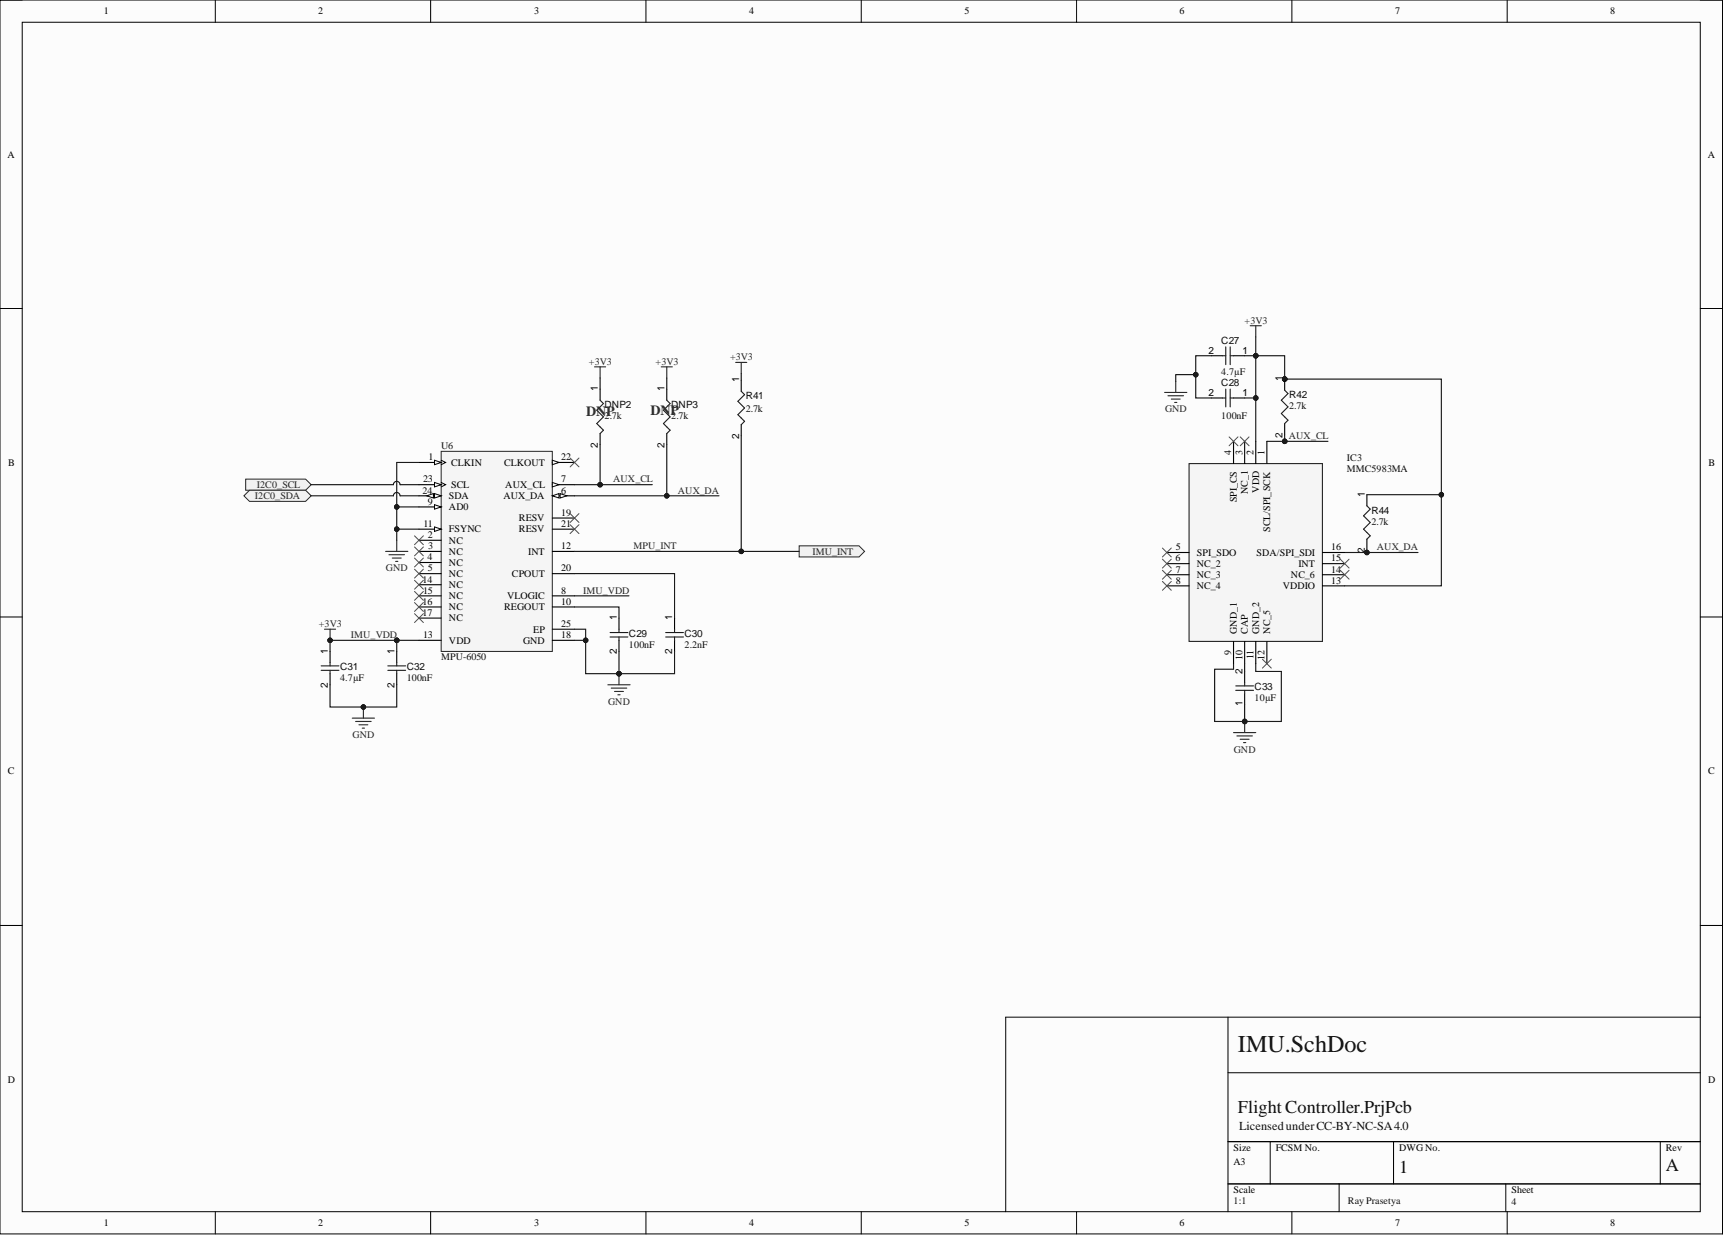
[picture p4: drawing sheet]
<svg xmlns="http://www.w3.org/2000/svg" width="393mm" height="282mm" viewBox="0 0 393 282" stroke-linecap="round" stroke-linejoin="round" font-family="sans-serif">
<defs><g id="words">
<text font-size="5.5" fill="#0e0e0e" x="282.3" y="239.9">IMU.SchDoc</text>
<g font-size="4.1" fill="#0e0e0e">
<text x="282.3" y="253.8">Flight Controller.PrjPcb</text>
<text x="319" y="267.5">1</text>
<text x="379.9" y="267">A</text>
</g>
<g font-size="3.2" fill="#2e2e2e">
<text x="133.6" y="94.9">DNP</text>
<text x="148.3" y="94.6">DNP</text>
</g>
<text font-size="2.8" fill="#0e0e0e" x="282.5" y="257.7">LicensedunderCC-BY-NC-SA4.0</text>
<g font-size="2.3">
<text x="23.7" y="3.3">1</text>
<text x="72.6" y="3.3">2</text>
<text x="121.8" y="3.3">3</text>
<text x="170.8" y="3.3">4</text>
<text x="220" y="3.3">5</text>
<text x="268.9" y="3.3">6</text>
<text x="318.1" y="3.3">7</text>
<text x="367.2" y="3.3">8</text>
<text x="1.7" y="35.9">A</text>
<text x="389.4" y="35.9">A</text>
<text x="275.5" y="80.6">2</text>
<text x="283.3" y="80.6">1</text>
<text x="136.3" y="89.2" transform="rotate(-90 136.3 89.2)">1</text>
<text x="151.5" y="89.2" transform="rotate(-90 151.5 89.2)">1</text>
<text x="168.5" y="87.2" transform="rotate(-90 168.5 87.2)">1</text>
<text x="292.4" y="87" transform="rotate(-90 292.4 87)">1</text>
<text x="275.5" y="90.3">2</text>
<text x="283.3" y="90.3">1</text>
<text x="168.5" y="100.1" transform="rotate(-90 168.5 100.1)">2</text>
<text x="292.4" y="99.8" transform="rotate(-90 292.4 99.8)">2</text>
<text x="1.9" y="106.3">B</text>
<text x="97.7" y="105">1</text>
<text x="102.9" y="106.2">CLKIN</text>
<text x="115" y="106.2">CLKOUT</text>
<text x="128" y="105">22</text>
<text x="136.3" y="102.1" transform="rotate(-90 136.3 102.1)">2</text>
<text x="151.5" y="102.1" transform="rotate(-90 151.5 102.1)">2</text>
<text x="280.8" y="103.7" transform="rotate(-90 280.8 103.7)">4</text>
<text x="283.3" y="103.7" transform="rotate(-90 283.3 103.7)">3</text>
<text x="285.8" y="103.7" transform="rotate(-90 285.8 103.7)">2</text>
<text x="288.4" y="103.7" transform="rotate(-90 288.4 103.7)">1</text>
<text x="389.6" y="106.3">B</text>
<text x="96.4" y="112.6">24</text>
<text x="96.5" y="110">23</text>
<text x="102.4" y="113.8">SDA</text>
<text x="102.9" y="111.3">SCL</text>
<text x="114.8" y="113.8">AUX_DA</text>
<text x="115.2" y="111.3">AUX_CL</text>
<text x="128" y="112.6">6</text>
<text x="128" y="110">7</text>
<text x="284.6" y="112.6" transform="rotate(-90 284.6 112.6)">NC_1</text>
<text x="287.1" y="112.4" transform="rotate(-90 287.1 112.4)">VDD</text>
<text x="311.2" y="113.3" transform="rotate(-90 311.2 113.3)">1</text>
<text x="97.6" y="115.1">9</text>
<text x="102.4" y="116.4">AD0</text>
<text x="118.3" y="118.9">RESV</text>
<text x="128" y="117.6">19</text>
<text x="282" y="114.6" transform="rotate(-90 282 114.6)">SPI_CS</text>
<text x="96.5" y="120.2">11</text>
<text x="97.6" y="122.7">2</text>
<text x="97.6" y="125.2">3</text>
<text x="102.4" y="124">NC</text>
<text x="102.4" y="121.4">FSYNC</text>
<text x="118.3" y="121.4">RESV</text>
<text x="128" y="125.2">12</text>
<text x="128" y="120.2">21</text>
<text x="268.1" y="125.5">5</text>
<text x="289.6" y="121.3" transform="rotate(-90 289.6 121.3)">SCL/SPI_SCK</text>
<text x="303.6" y="125.5">16</text>
<text x="97.5" y="127.8">4</text>
<text x="97.6" y="130.3">5</text>
<text x="102.4" y="126.5">NC</text>
<text x="102.4" y="129">NC</text>
<text x="102.4" y="131.6">NC</text>
<text x="116.7" y="131.6">CPOUT</text>
<text x="120.5" y="126.5">INT</text>
<text x="128" y="130.3">20</text>
<text x="268" y="128">6</text>
<text x="268.1" y="130.6">7</text>
<text x="272.9" y="126.8">SPI_SDO</text>
<text x="272.9" y="129.3">NC_2</text>
<text x="272.9" y="131.8">NC_3</text>
<text x="286.5" y="126.8">SDA/SPI_SDI</text>
<text x="294.4" y="131.8">NC_6</text>
<text x="296.1" y="129.3">INT</text>
<text x="303.6" y="130.6">14</text>
<text x="303.6" y="128">15</text>
<text x="311.2" y="126.2" transform="rotate(-90 311.2 126.2)">2</text>
<text x="96.4" y="132.8">14</text>
<text x="96.4" y="137.9">16</text>
<text x="96.5" y="135.4">15</text>
<text x="102.4" y="134.1">NC</text>
<text x="102.4" y="136.6">NC</text>
<text x="115.6" y="136.6">VLOGIC</text>
<text x="128" y="135.4">8</text>
<text x="128" y="137.9">10</text>
<text x="268.1" y="133.1">8</text>
<text x="272.9" y="134.4">NC_4</text>
<text x="292.5" y="134.4">VDDIO</text>
<text x="303.6" y="133.1">13</text>
<text x="96.4" y="140.4">17</text>
<text x="102.4" y="139.2">NC</text>
<text x="102.4" y="141.7">NC</text>
<text x="115" y="139.2">REGOUT</text>
<text x="128" y="143">25</text>
<text x="140.6" y="141.5" transform="rotate(-90 140.6 141.5)">1</text>
<text x="153.3" y="141.5" transform="rotate(-90 153.3 141.5)">1</text>
<text x="74.8" y="149.1" transform="rotate(-90 74.8 149.1)">1</text>
<text x="90" y="149.1" transform="rotate(-90 90 149.1)">1</text>
<text x="96.5" y="145.5">13</text>
<text x="102.4" y="146.8">VDD</text>
<text x="119.3" y="146.8">GND</text>
<text x="121.5" y="144.3">EP</text>
<text x="128" y="145.5">18</text>
<text x="140.6" y="149.2" transform="rotate(-90 140.6 149.2)">2</text>
<text x="153.3" y="149.2" transform="rotate(-90 153.3 149.2)">2</text>
<text x="280.8" y="149.3" transform="rotate(-90 280.8 149.3)">9</text>
<text x="282" y="144.5" transform="rotate(-90 282 144.5)">GND_1</text>
<text x="284.6" y="144.5" transform="rotate(-90 284.6 144.5)">CAP</text>
<text x="287.1" y="144.5" transform="rotate(-90 287.1 144.5)">GND_2</text>
<text x="289.6" y="144.5" transform="rotate(-90 289.6 144.5)">NC_5</text>
<text x="283.3" y="153.6" transform="rotate(-90 283.3 153.6)">2</text>
<text x="283.3" y="150.5" transform="rotate(-90 283.3 150.5)">10</text>
<text x="285.8" y="150.3" transform="rotate(-90 285.8 150.3)">11</text>
<text x="288.4" y="150.5" transform="rotate(-90 288.4 150.5)">12</text>
<text x="74.8" y="156.8" transform="rotate(-90 74.8 156.8)">2</text>
<text x="90" y="156.8" transform="rotate(-90 90 156.8)">2</text>
<text x="283.3" y="161.1" transform="rotate(-90 283.3 161.1)">1</text>
<text x="1.8" y="176.6">C</text>
<text x="389.5" y="176.6">C</text>
<text x="1.8" y="247">D</text>
<text x="389.5" y="247">D</text>
<text x="281.3" y="262.4">Size</text>
<text x="290.9" y="262.4">FCSM No.</text>
<text x="319" y="262.4">DWGNo.</text>
<text x="379.9" y="262.4">Rev</text>
<text x="281.3" y="265.7">A3</text>
<text x="281.3" y="272">Scale</text>
<text x="344.6" y="272">Sheet</text>
<text x="23.7" y="279.6">1</text>
<text x="72.6" y="279.6">2</text>
<text x="121.8" y="279.6">3</text>
<text x="170.8" y="279.6">4</text>
<text x="220" y="279.6">5</text>
<text x="268.9" y="279.6">6</text>
<text x="318.1" y="279.6">7</text>
<text x="367.2" y="279.6">8</text>
</g>
<g font-size="2.3" fill="#262626">
<text x="283.8" y="73.8">+3V3</text>
<text x="134.3" y="83.2">+3V3</text>
<text x="149.5" y="83.2">+3V3</text>
<text x="166.5" y="82.1">+3V3</text>
<text x="265.7" y="94.1">GND</text>
<text x="293.9" y="100.1">AUX_CL</text>
<text x="58.1" y="113.8">I2C0_SDA</text>
<text x="58.5" y="111.3">I2C0_SCL</text>
<text x="139.8" y="110">AUX_CL</text>
<text x="154.6" y="112.6">AUX_DA</text>
<text x="144.4" y="125.2">MPU_INT</text>
<text x="314" y="125.5">AUX_DA</text>
<text x="88" y="130.3">GND</text>
<text x="185.2" y="126.5">IMU_INT</text>
<text x="133" y="135.4">IMU_VDD</text>
<text x="72.7" y="143">+3V3</text>
<text x="80" y="145.5">IMU_VDD</text>
<text x="138.7" y="160.7">GND</text>
<text x="80.4" y="168.3">GND</text>
<text x="281.4" y="171.6">GND</text>
</g>
<g font-size="2.3" fill="#0e0e0e">
<text x="278.5" y="78.3">C27</text>
<text x="278.5" y="88">C28</text>
<text x="278.5" y="85.4">4.7µF</text>
<text x="137.9" y="95.6">2.7k</text>
<text x="137.9" y="93">DNP2</text>
<text x="153.1" y="95.6">2.7k</text>
<text x="153.1" y="93">DNP3</text>
<text x="170" y="94.1">2.7k</text>
<text x="170" y="91">R41</text>
<text x="278.5" y="95.6">100nF</text>
<text x="293.9" y="93.3">2.7k</text>
<text x="293.9" y="90.8">R42</text>
<text x="100.6" y="102.4">U6</text>
<text x="307.1" y="105.2">IC3</text>
<text x="307.1" y="107.7">MMC5983MA</text>
<text x="312.7" y="119.7">2.7k</text>
<text x="312.7" y="117.1">R44</text>
<text x="143.4" y="147.8">100nF</text>
<text x="143.4" y="145.3">C29</text>
<text x="156.1" y="147.8">2.2nF</text>
<text x="156.1" y="145.3">C30</text>
<text x="77.5" y="155.4">4.7µF</text>
<text x="77.5" y="152.9">C31</text>
<text x="92.7" y="155.4">100nF</text>
<text x="92.7" y="152.9">C32</text>
<text x="100.6" y="150.6">MPU-6050</text>
<text x="286.1" y="160">10µF</text>
<text x="286.1" y="157.4">C33</text>
<text x="281.3" y="274.5">1:1</text>
<text x="307.4" y="274.5">Ray Prasetya</text>
<text x="344.6" y="274.8">4</text>
</g>
</g></defs>
<path d="M0 0h392.8v281.4h-392.8z" fill-rule="evenodd" fill="#fcfcfc"/>
<path d="M0 0h392.8v281.4h-392.8z" fill="none" stroke="#000" stroke-width=".23"/>
<path d="M5.1 5.1h382.6v271.2h-382.6z" fill-rule="evenodd" fill="#fcfcfc"/>
<g fill="none" stroke="#000" stroke-width=".23">
<path d="M0 0h5.1M5.1 5.1h382.6v271.2h-382.6zM49.1 0v5.1M98.2 0v5.1M147.3 0v5.1M196.4 0v5.1M245.5 0v5.1M294.6 0v5.1M343.7 0v5.1M387.7 0h5.1v5.1M0 70.4h5.1M387.7 70.4h5.1"/>
<path d="M0 140.7h5.1M387.7 140.7h5.1M0 211h5.1M387.7 211h5.1M280 232v44.3M387.7 232h-158.4v44.3M280 244.6h107.7M49.1 276.3v5.1M98.2 276.3v5.1M147.3 276.3v5.1M196.4 276.3v5.1M245.5 276.3v5.1"/>
<path d="M280 260.4h107.7M280 270h107.7M289.6 260.4v9.6M294.6 276.3v5.1M305.4 270v6.3M317.8 260.4v9.6M343.4 270v6.3M343.7 276.3v5.1M378.6 260.4v9.6M392.8 276.3v5.1"/>
</g>
<path d="M100.6 102.9h25.3v45.7h-25.3z" fill-rule="evenodd" fill="#f5f5f5"/>
<path d="M100.6 102.9h25.3v45.7h-25.3z" fill="none" stroke="#262626" stroke-width=".23"/>
<path d="M95.5 105.5h5.1" fill="none" stroke="#000" stroke-width=".25"/>
<path d="M99.1 105l1.5 .5-1.5 .5z" fill="#fbfbfb"/>
<path d="M99.1 105l1.5 .5-1.5 .5zM100.6 105l1 .5-1 .5" fill="none" stroke="#000" stroke-width=".23"/>
<path d="M125.9 113.1h5.1M95.5 123.2h5.1M95.5 125.7h5.1M95.5 128.3h5.1M95.5 130.8h5.1" fill="none" stroke="#000" stroke-width=".25"/>
<path d="M125.9 113.1l1.6-.5v1z" fill="#fbfbfb"/>
<path d="M125.9 113.1l1.6-.5v1z" fill="none" stroke="#000" stroke-width=".23"/>
<path d="M127.7 112.6l1.5 .5-1.5 .5z" fill="#fbfbfb"/>
<path d="M127.7 112.6l1.5 .5-1.5 .5z" fill="none" stroke="#000" stroke-width=".23"/>
<path d="M125.9 110.5h5.1" fill="none" stroke="#000" stroke-width=".25"/>
<path d="M125.9 110l1.6 .5-1.6 .5z" fill="#fbfbfb"/>
<path d="M125.9 110l1.6 .5-1.6 .5z" fill="none" stroke="#000" stroke-width=".23"/>
<path d="M95.5 115.6h5.1M125.9 135.9h5.1" fill="none" stroke="#000" stroke-width=".25"/>
<path d="M99.1 115.1l1.5 .5-1.5 .5z" fill="#fbfbfb"/>
<path d="M99.1 115.1l1.5 .5-1.5 .5z" fill="none" stroke="#000" stroke-width=".23"/>
<path d="M95.5 120.7h5.1M125.9 138.4h5.1" fill="none" stroke="#000" stroke-width=".25"/>
<path d="M99.1 120.2l1.5 .5-1.5 .5z" fill="#fbfbfb"/>
<path d="M99.1 120.2l1.5 .5-1.5 .5z" fill="none" stroke="#000" stroke-width=".23"/>
<path d="M125.9 118.1h5.1M125.9 105.5h5.1M95.5 133.3h5.1M95.5 135.9h5.1M95.5 138.4h5.1M125.9 125.7h5.1M125.9 130.8h5.1M125.9 120.7h5.1M95.5 146h5.1M95.5 141h5.1M125.9 146h5.1" fill="none" stroke="#000" stroke-width=".25"/>
<path d="M125.9 105l1.6 .5-1.6 .5z" fill="#fbfbfb"/>
<path d="M125.9 105l1.6 .5-1.6 .5z" fill="none" stroke="#000" stroke-width=".23"/>
<path d="M95.5 110.5h5.1" fill="none" stroke="#000" stroke-width=".25"/>
<path d="M99.1 110l1.5 .5-1.5 .5z" fill="#fbfbfb"/>
<path d="M99.1 110l1.5 .5-1.5 .5zM100.6 110l1 .5-1 .5" fill="none" stroke="#000" stroke-width=".23"/>
<path d="M95.5 113.1h5.1" fill="none" stroke="#000" stroke-width=".25"/>
<path d="M99.1 112.6l1.5 .5-1.5 .5z" fill="#fbfbfb"/>
<path d="M99.1 112.6l1.5 .5-1.5 .5z" fill="none" stroke="#000" stroke-width=".23"/>
<path d="M97.3 113.1l1.5-.5v1z" fill="#fbfbfb"/>
<path d="M97.3 113.1l1.5-.5v1z" fill="none" stroke="#000" stroke-width=".23"/>
<path d="M90.5 148.6v2.5M90.5 153.6v2.6M125.9 143.5h5.1" fill="none" stroke="#000" stroke-width=".25"/>
<g fill="none" stroke="#4c4c4c" stroke-width=".23">
<path d="M130 117.1l2 2.1M130 119.7l2 2M132 117.1l-2 2.1M132 119.7l-2 2M94.5 139.9l2 2.1M94.5 137.4l2 2M94.5 134.9l2 2M94.5 132.3l2 2.1M94.5 129.8l2 2M94.5 127.3l2 2M94.5 124.7l2 2.1M94.5 122.2l2 2"/>
<path d="M96.5 139.9l-2 2.1M96.5 137.4l-2 2M96.5 134.9l-2 2M96.5 132.3l-2 2.1M96.5 129.8l-2 2M96.5 127.3l-2 2M96.5 124.7l-2 2.1M96.5 122.2l-2 2"/>
</g>
<path d="M87.9 125.7h5.1M88.7 126.5h3.5M89.5 127.3h2M90.2 128h.5M90.5 123.2v2.5M74 143.5h2.5M75.3 143.5v2.5" fill="none" stroke="#262626" stroke-width=".25"/>
<path d="M88.4 152.9h4.1M88.4 151.9h4.1M90.5 151.1v.8M90.5 152.9v.7" fill="none" stroke="#1c1c1c" stroke-width=".25"/>
<circle cx="75.3" cy="146" r=".51" fill="#0e0e0e"/>
<circle cx="75.3" cy="146" r=".51" fill="none" stroke="#0e0e0e" stroke-width=".23"/>
<path d="M80.3 163.8h5.1M81.1 164.5h3.5M81.8 165.3h2.1M82.6 166.1h.5M82.9 161.2v2.6" fill="none" stroke="#262626" stroke-width=".25"/>
<circle cx="82.9" cy="161.2" r=".51" fill="#0e0e0e"/>
<circle cx="82.9" cy="161.2" r=".51" fill="none" stroke="#0e0e0e" stroke-width=".23"/>
<circle cx="90.5" cy="146" r=".51" fill="#0e0e0e"/>
<circle cx="90.5" cy="146" r=".51" fill="none" stroke="#0e0e0e" stroke-width=".23"/>
<path d="M141.1 141v2.5M141.1 146v2.6M153.8 141v2.5M153.8 146v2.6" fill="none" stroke="#000" stroke-width=".25"/>
<path d="M139.1 145.3h4.1M139.1 144.3h4.1M141.1 143.5v.8M141.1 145.3v.7M151.8 145.3h4M151.8 144.3h4M153.8 143.5v.8M153.8 145.3v.7" fill="none" stroke="#1c1c1c" stroke-width=".25"/>
<path d="M135.6 83.7h2.5M136.8 83.7v2.5M150.8 83.7h2.5M152 83.7v2.5M138.6 156.2h5.1M139.4 156.9h3.5M140.1 157.7h2.1M140.9 158.4h.5M141.1 153.6v2.6" fill="none" stroke="#262626" stroke-width=".25"/>
<circle cx="141.1" cy="153.6" r=".51" fill="#0e0e0e"/>
<circle cx="141.1" cy="153.6" r=".51" fill="none" stroke="#0e0e0e" stroke-width=".23"/>
<path d="M167.8 82.6h2.5M169 82.6v2.6" fill="none" stroke="#262626" stroke-width=".25"/>
<path d="M56 109.3h13.7l1.3 1.2-1.3 1.3h-13.7z" fill-rule="evenodd" fill="#f0f0f0"/>
<path d="M56 109.3h13.7l1.3 1.2-1.3 1.3h-13.7z" fill="none" stroke="#262626" stroke-width=".23"/>
<path d="M56.9 111.8h12.8l1.3 1.3-1.3 1.2h-12.8l-1.3-1.2z" fill-rule="evenodd" fill="#f0f0f0"/>
<path d="M56.9 111.8h12.8l1.3 1.3-1.3 1.2h-12.8l-1.3-1.2z" fill="none" stroke="#262626" stroke-width=".23"/>
<path d="M182.2 124.5h13.7l1.2 1.2-1.2 1.3h-13.7z" fill-rule="evenodd" fill="#f0f0f0"/>
<path d="M182.2 124.5h13.7l1.2 1.2-1.2 1.3h-13.7z" fill="none" stroke="#262626" stroke-width=".23"/>
<path d="M271.1 105.7h30.5v40.6h-30.5z" fill-rule="evenodd" fill="#f5f5f5"/>
<path d="M285.1 74.3h2.5M286.3 74.3v2.5M271.1 105.7h30.5v40.6h-30.5z" fill="none" stroke="#262626" stroke-width=".25"/>
<g fill="none" stroke="#000" stroke-width=".25">
<path d="M276.2 90.8h2.5M281.3 90.8h2.5M281.3 100.6v5.1M283.8 100.6v5.1M286.3 100.6v5.1M288.9 100.6v5.1M266.1 126h5M266.1 128.5h5M266.1 131.1h5M266.1 133.6h5M301.6 126h5M301.6 128.5h5"/>
<path d="M301.6 131.1h5M301.6 133.6h5M281.3 146.3v5M283.8 146.3v5M286.3 146.3v5M288.9 146.3v5"/>
</g>
<path d="M282.8 99.6l2 2.1M284.8 99.6l-2 2.1M265.1 127.5l2 2M265.1 130.1l2 2M265.1 132.6l2 2M267.1 127.5l-2 2M267.1 130.1l-2 2M267.1 132.6l-2 2M305.6 130.1l2 2M307.6 130.1l-2 2M287.9 150.3l2 2.1M289.9 150.3l-2 2.1" fill="none" stroke="#4c4c4c" stroke-width=".23"/>
<path d="M278.7 90.8h.8M279.5 88.7v4.1M280.5 88.7v4.1M280.5 90.8h.8" fill="none" stroke="#1c1c1c" stroke-width=".25"/>
<circle cx="292.9" cy="86.5" r=".51" fill="#0e0e0e"/>
<circle cx="292.9" cy="86.5" r=".51" fill="none" stroke="#0e0e0e" stroke-width=".23"/>
<path d="M292.9 86.5v2.5M292.9 96.6v2.5" fill="none" stroke="#000" stroke-width=".25"/>
<circle cx="292.9" cy="86.5" r=".51" fill="#0e0e0e"/>
<circle cx="292.9" cy="86.5" r=".51" fill="none" stroke="#0e0e0e" stroke-width=".23"/>
<path d="M136.8 91.3l.8 .7-1.5 1.5 1.5 1.6-1.5 1.5 1.5 1.5-.8 .8M152 91.3l.8 .7-1.5 1.5 1.5 1.6-1.5 1.5 1.5 1.5-.8 .8M169 89.2l.8 .8-1.5 1.5 1.5 1.5-1.5 1.6 1.5 1.5-.8 .7M292.9 89l.8 .7-1.5 1.6 1.5 1.5-1.5 1.5 1.5 1.5-.8 .8M311.7 115.4l.7 .7-1.5 1.5 1.5 1.6-1.5 1.5 1.5 1.5-.7 .8M281.8 156.4h4M281.8 157.4h4M283.8 155.7v.7M283.8 157.4v.8" fill="none" stroke="#1c1c1c" stroke-width=".25"/>
<path d="M136.8 88.7v2.6M136.8 98.9v2.5M152 88.7v2.6M152 98.9v2.5M169 86.7v2.5M169 96.8v2.6M311.7 112.8v2.6M311.7 123v2.5M283.8 153.1v2.6M283.8 158.2v2.5" fill="none" stroke="#000" stroke-width=".25"/>
<path d="M305.6 127.5l2 2M307.6 127.5l-2 2" fill="none" stroke="#4c4c4c" stroke-width=".23"/>
<path d="M281.3 167.1h5M282 167.8h3.6M282.8 168.6h2M283.6 169.3h.5M283.8 164.5v2.6" fill="none" stroke="#262626" stroke-width=".25"/>
<circle cx="283.8" cy="164.5" r=".51" fill="#0e0e0e"/>
<circle cx="283.8" cy="164.5" r=".51" fill="none" stroke="#0e0e0e" stroke-width=".23"/>
<path d="M280.3 99.6l2 2.1M282.3 99.6l-2 2.1M265.1 125l2 2M267.1 125l-2 2" fill="none" stroke="#4c4c4c" stroke-width=".23"/>
<path d="M276.2 81.1h2.5M281.3 81.1h2.5" fill="none" stroke="#000" stroke-width=".25"/>
<path d="M279.5 79.1v4.1M280.5 79.1v4.1M278.7 81.1h.8M280.5 81.1h.8" fill="none" stroke="#1c1c1c" stroke-width=".25"/>
<path d="M265.6 89.5h5M266.3 90.3h3.6M267.1 91h2M267.8 91.8h.6M268.1 87v2.5" fill="none" stroke="#262626" stroke-width=".25"/>
<path d="M131 146h2.5" fill="none" stroke="#0e0e0e" stroke-width=".25"/>
<circle cx="133.5" cy="146" r=".51" fill="#0e0e0e"/>
<circle cx="133.5" cy="146" r=".51" fill="none" stroke="#0e0e0e" stroke-width=".23"/>
<path d="M95.5 146h-20.2v2.6" fill="none" stroke="#0e0e0e" stroke-width=".25"/>
<circle cx="90.5" cy="146" r=".51" fill="#0e0e0e"/>
<circle cx="90.5" cy="146" r=".51" fill="none" stroke="#0e0e0e" stroke-width=".23"/>
<circle cx="75.3" cy="146" r=".51" fill="#0e0e0e"/>
<circle cx="75.3" cy="146" r=".51" fill="none" stroke="#0e0e0e" stroke-width=".23"/>
<path d="M90.5 146v2.6" fill="none" stroke="#0e0e0e" stroke-width=".25"/>
<circle cx="90.5" cy="146" r=".51" fill="#0e0e0e"/>
<circle cx="90.5" cy="146" r=".51" fill="none" stroke="#0e0e0e" stroke-width=".23"/>
<path d="M75.3 156.2v5h15.2v-5" fill="none" stroke="#0e0e0e" stroke-width=".25"/>
<circle cx="82.9" cy="161.2" r=".51" fill="#0e0e0e"/>
<circle cx="82.9" cy="161.2" r=".51" fill="none" stroke="#0e0e0e" stroke-width=".23"/>
<path d="M131 113.1h33" fill="none" stroke="#0e0e0e" stroke-width=".25"/>
<circle cx="152" cy="113.1" r=".51" fill="#0e0e0e"/>
<circle cx="152" cy="113.1" r=".51" fill="none" stroke="#0e0e0e" stroke-width=".23"/>
<path d="M131 110.5h17.7" fill="none" stroke="#0e0e0e" stroke-width=".25"/>
<circle cx="136.8" cy="110.5" r=".51" fill="#0e0e0e"/>
<circle cx="136.8" cy="110.5" r=".51" fill="none" stroke="#0e0e0e" stroke-width=".23"/>
<path d="M95.5 105.5h-5v10.1M131 138.4h10.1v2.6M131 135.9h12.4" fill="none" stroke="#0e0e0e" stroke-width=".25"/>
<circle cx="90.5" cy="115.6" r=".51" fill="#0e0e0e"/>
<circle cx="90.5" cy="115.6" r=".51" fill="none" stroke="#0e0e0e" stroke-width=".23"/>
<path d="M90.5 120.7v2.5" fill="none" stroke="#0e0e0e" stroke-width=".25"/>
<circle cx="90.5" cy="120.7" r=".51" fill="#0e0e0e"/>
<circle cx="90.5" cy="120.7" r=".51" fill="none" stroke="#0e0e0e" stroke-width=".23"/>
<path d="M95.5 115.6h-5v5.1h5" fill="none" stroke="#0e0e0e" stroke-width=".25"/>
<circle cx="90.5" cy="115.6" r=".51" fill="#0e0e0e"/>
<circle cx="90.5" cy="115.6" r=".51" fill="none" stroke="#0e0e0e" stroke-width=".23"/>
<circle cx="90.5" cy="120.7" r=".51" fill="#0e0e0e"/>
<circle cx="90.5" cy="120.7" r=".51" fill="none" stroke="#0e0e0e" stroke-width=".23"/>
<path d="M131 125.7h51.2" fill="none" stroke="#0e0e0e" stroke-width=".25"/>
<circle cx="169" cy="125.7" r=".51" fill="#0e0e0e"/>
<circle cx="169" cy="125.7" r=".51" fill="none" stroke="#0e0e0e" stroke-width=".23"/>
<path d="M131 130.8h22.8v10.2M153.8 148.6v5h-12.7" fill="none" stroke="#0e0e0e" stroke-width=".25"/>
<circle cx="141.1" cy="153.6" r=".51" fill="#0e0e0e"/>
<circle cx="141.1" cy="153.6" r=".51" fill="none" stroke="#0e0e0e" stroke-width=".23"/>
<path d="M131 143.5h2.5v10.1h7.6v-5" fill="none" stroke="#0e0e0e" stroke-width=".25"/>
<circle cx="133.5" cy="146" r=".51" fill="#0e0e0e"/>
<circle cx="133.5" cy="146" r=".51" fill="none" stroke="#0e0e0e" stroke-width=".23"/>
<circle cx="141.1" cy="153.6" r=".51" fill="#0e0e0e"/>
<circle cx="141.1" cy="153.6" r=".51" fill="none" stroke="#0e0e0e" stroke-width=".23"/>
<path d="M286.3 76.8v23.8M71 110.5h18.7a.76 .76 0 0 1 .8-.7 .76 .76 0 0 1 .7 .7h4.3M71 113.1h18.7a.76 .76 0 0 1 .8-.8 .76 .76 0 0 1 .7 .8h4.3" fill="none" stroke="#0e0e0e" stroke-width=".25"/>
<circle cx="286.3" cy="81.1" r=".51" fill="#0e0e0e"/>
<circle cx="286.3" cy="81.1" r=".51" fill="none" stroke="#0e0e0e" stroke-width=".23"/>
<circle cx="286.3" cy="90.8" r=".51" fill="#0e0e0e"/>
<circle cx="286.3" cy="90.8" r=".51" fill="none" stroke="#0e0e0e" stroke-width=".23"/>
<path d="M169 99.4v26.3" fill="none" stroke="#0e0e0e" stroke-width=".25"/>
<circle cx="169" cy="125.7" r=".51" fill="#0e0e0e"/>
<circle cx="169" cy="125.7" r=".51" fill="none" stroke="#0e0e0e" stroke-width=".23"/>
<path d="M169 85.2v1.5M288.9 100.6h4" fill="none" stroke="#0e0e0e" stroke-width=".25"/>
<circle cx="292.9" cy="100.6" r=".51" fill="#0e0e0e"/>
<circle cx="292.9" cy="100.6" r=".51" fill="none" stroke="#0e0e0e" stroke-width=".23"/>
<path d="M292.9 100.6h9.9" fill="none" stroke="#0e0e0e" stroke-width=".25"/>
<circle cx="292.9" cy="100.6" r=".51" fill="#0e0e0e"/>
<circle cx="292.9" cy="100.6" r=".51" fill="none" stroke="#0e0e0e" stroke-width=".23"/>
<path d="M292.9 99.1v1.5" fill="none" stroke="#0e0e0e" stroke-width=".25"/>
<circle cx="292.9" cy="100.6" r=".51" fill="#0e0e0e"/>
<circle cx="292.9" cy="100.6" r=".51" fill="none" stroke="#0e0e0e" stroke-width=".23"/>
<path d="M311.7 125.5v.5h-5.1" fill="none" stroke="#0e0e0e" stroke-width=".25"/>
<circle cx="311.7" cy="126" r=".51" fill="#0e0e0e"/>
<circle cx="311.7" cy="126" r=".51" fill="none" stroke="#0e0e0e" stroke-width=".23"/>
<path d="M311.7 126h11.6" fill="none" stroke="#0e0e0e" stroke-width=".25"/>
<circle cx="311.7" cy="126" r=".51" fill="#0e0e0e"/>
<circle cx="311.7" cy="126" r=".51" fill="none" stroke="#0e0e0e" stroke-width=".23"/>
<path d="M311.7 112.8h17v20.8h-22.1" fill="none" stroke="#0e0e0e" stroke-width=".25"/>
<circle cx="328.7" cy="112.8" r=".51" fill="#0e0e0e"/>
<circle cx="328.7" cy="112.8" r=".51" fill="none" stroke="#0e0e0e" stroke-width=".23"/>
<path d="M292.9 86.5h35.8v26.3" fill="none" stroke="#0e0e0e" stroke-width=".25"/>
<circle cx="328.7" cy="112.8" r=".51" fill="#0e0e0e"/>
<circle cx="328.7" cy="112.8" r=".51" fill="none" stroke="#0e0e0e" stroke-width=".23"/>
<circle cx="292.9" cy="86.5" r=".51" fill="#0e0e0e"/>
<circle cx="292.9" cy="86.5" r=".51" fill="none" stroke="#0e0e0e" stroke-width=".23"/>
<path d="M283.8 151.3v1.8M283.8 160.7v3.8" fill="none" stroke="#0e0e0e" stroke-width=".25"/>
<circle cx="283.8" cy="164.5" r=".51" fill="#0e0e0e"/>
<circle cx="283.8" cy="164.5" r=".51" fill="none" stroke="#0e0e0e" stroke-width=".23"/>
<path d="M281.3 151.3v1.3h-4.3v11.9h15.2v-11.4h-5.9v-1.8" fill="none" stroke="#0e0e0e" stroke-width=".25"/>
<circle cx="283.8" cy="164.5" r=".51" fill="#0e0e0e"/>
<circle cx="283.8" cy="164.5" r=".51" fill="none" stroke="#0e0e0e" stroke-width=".23"/>
<path d="M283.8 81.1h2.5" fill="none" stroke="#0e0e0e" stroke-width=".25"/>
<circle cx="286.3" cy="81.1" r=".51" fill="#0e0e0e"/>
<circle cx="286.3" cy="81.1" r=".51" fill="none" stroke="#0e0e0e" stroke-width=".23"/>
<path d="M283.8 90.8h2.5" fill="none" stroke="#0e0e0e" stroke-width=".25"/>
<circle cx="286.3" cy="90.8" r=".51" fill="#0e0e0e"/>
<circle cx="286.3" cy="90.8" r=".51" fill="none" stroke="#0e0e0e" stroke-width=".23"/>
<path d="M276.2 81.1h-3.5v9.7h3.5" fill="none" stroke="#0e0e0e" stroke-width=".25"/>
<circle cx="272.7" cy="85.4" r=".51" fill="#0e0e0e"/>
<circle cx="272.7" cy="85.4" r=".51" fill="none" stroke="#0e0e0e" stroke-width=".23"/>
<path d="M272.7 85.4h-4.6v1.6" fill="none" stroke="#0e0e0e" stroke-width=".25"/>
<circle cx="272.7" cy="85.4" r=".51" fill="#0e0e0e"/>
<circle cx="272.7" cy="85.4" r=".51" fill="none" stroke="#0e0e0e" stroke-width=".23"/>
<path d="M136.8 101.4v9.1" fill="none" stroke="#0e0e0e" stroke-width=".25"/>
<circle cx="136.8" cy="110.5" r=".51" fill="#0e0e0e"/>
<circle cx="136.8" cy="110.5" r=".51" fill="none" stroke="#0e0e0e" stroke-width=".23"/>
<path d="M152 101.4v11.7" fill="none" stroke="#0e0e0e" stroke-width=".25"/>
<circle cx="152" cy="113.1" r=".51" fill="#0e0e0e"/>
<circle cx="152" cy="113.1" r=".51" fill="none" stroke="#0e0e0e" stroke-width=".23"/>
<path d="M136.8 86.2v2.5M152 86.2v2.5M286.3 81.1h6.6v5.4" fill="none" stroke="#0e0e0e" stroke-width=".25"/>
<path d="M75.3 148.6v2.5M75.3 153.6v2.6" fill="none" stroke="#000" stroke-width=".25"/>
<path d="M73.2 152.9h4.1M73.2 151.9h4.1M75.3 151.1v.8M75.3 152.9v.7" fill="none" stroke="#1c1c1c" stroke-width=".25"/>
<path d="M130 104.5l2 2M132 104.5l-2 2" fill="none" stroke="#4c4c4c" stroke-width=".23"/>
<circle cx="292.9" cy="86.5" r=".51" fill="#0e0e0e"/>
<circle cx="292.9" cy="86.5" r=".51" fill="none" stroke="#0e0e0e" stroke-width=".23"/>
<circle cx="286.3" cy="81.1" r=".51" fill="#0e0e0e"/>
<circle cx="286.3" cy="81.1" r=".51" fill="none" stroke="#0e0e0e" stroke-width=".23"/>
<use href="#words"/>
</svg>
